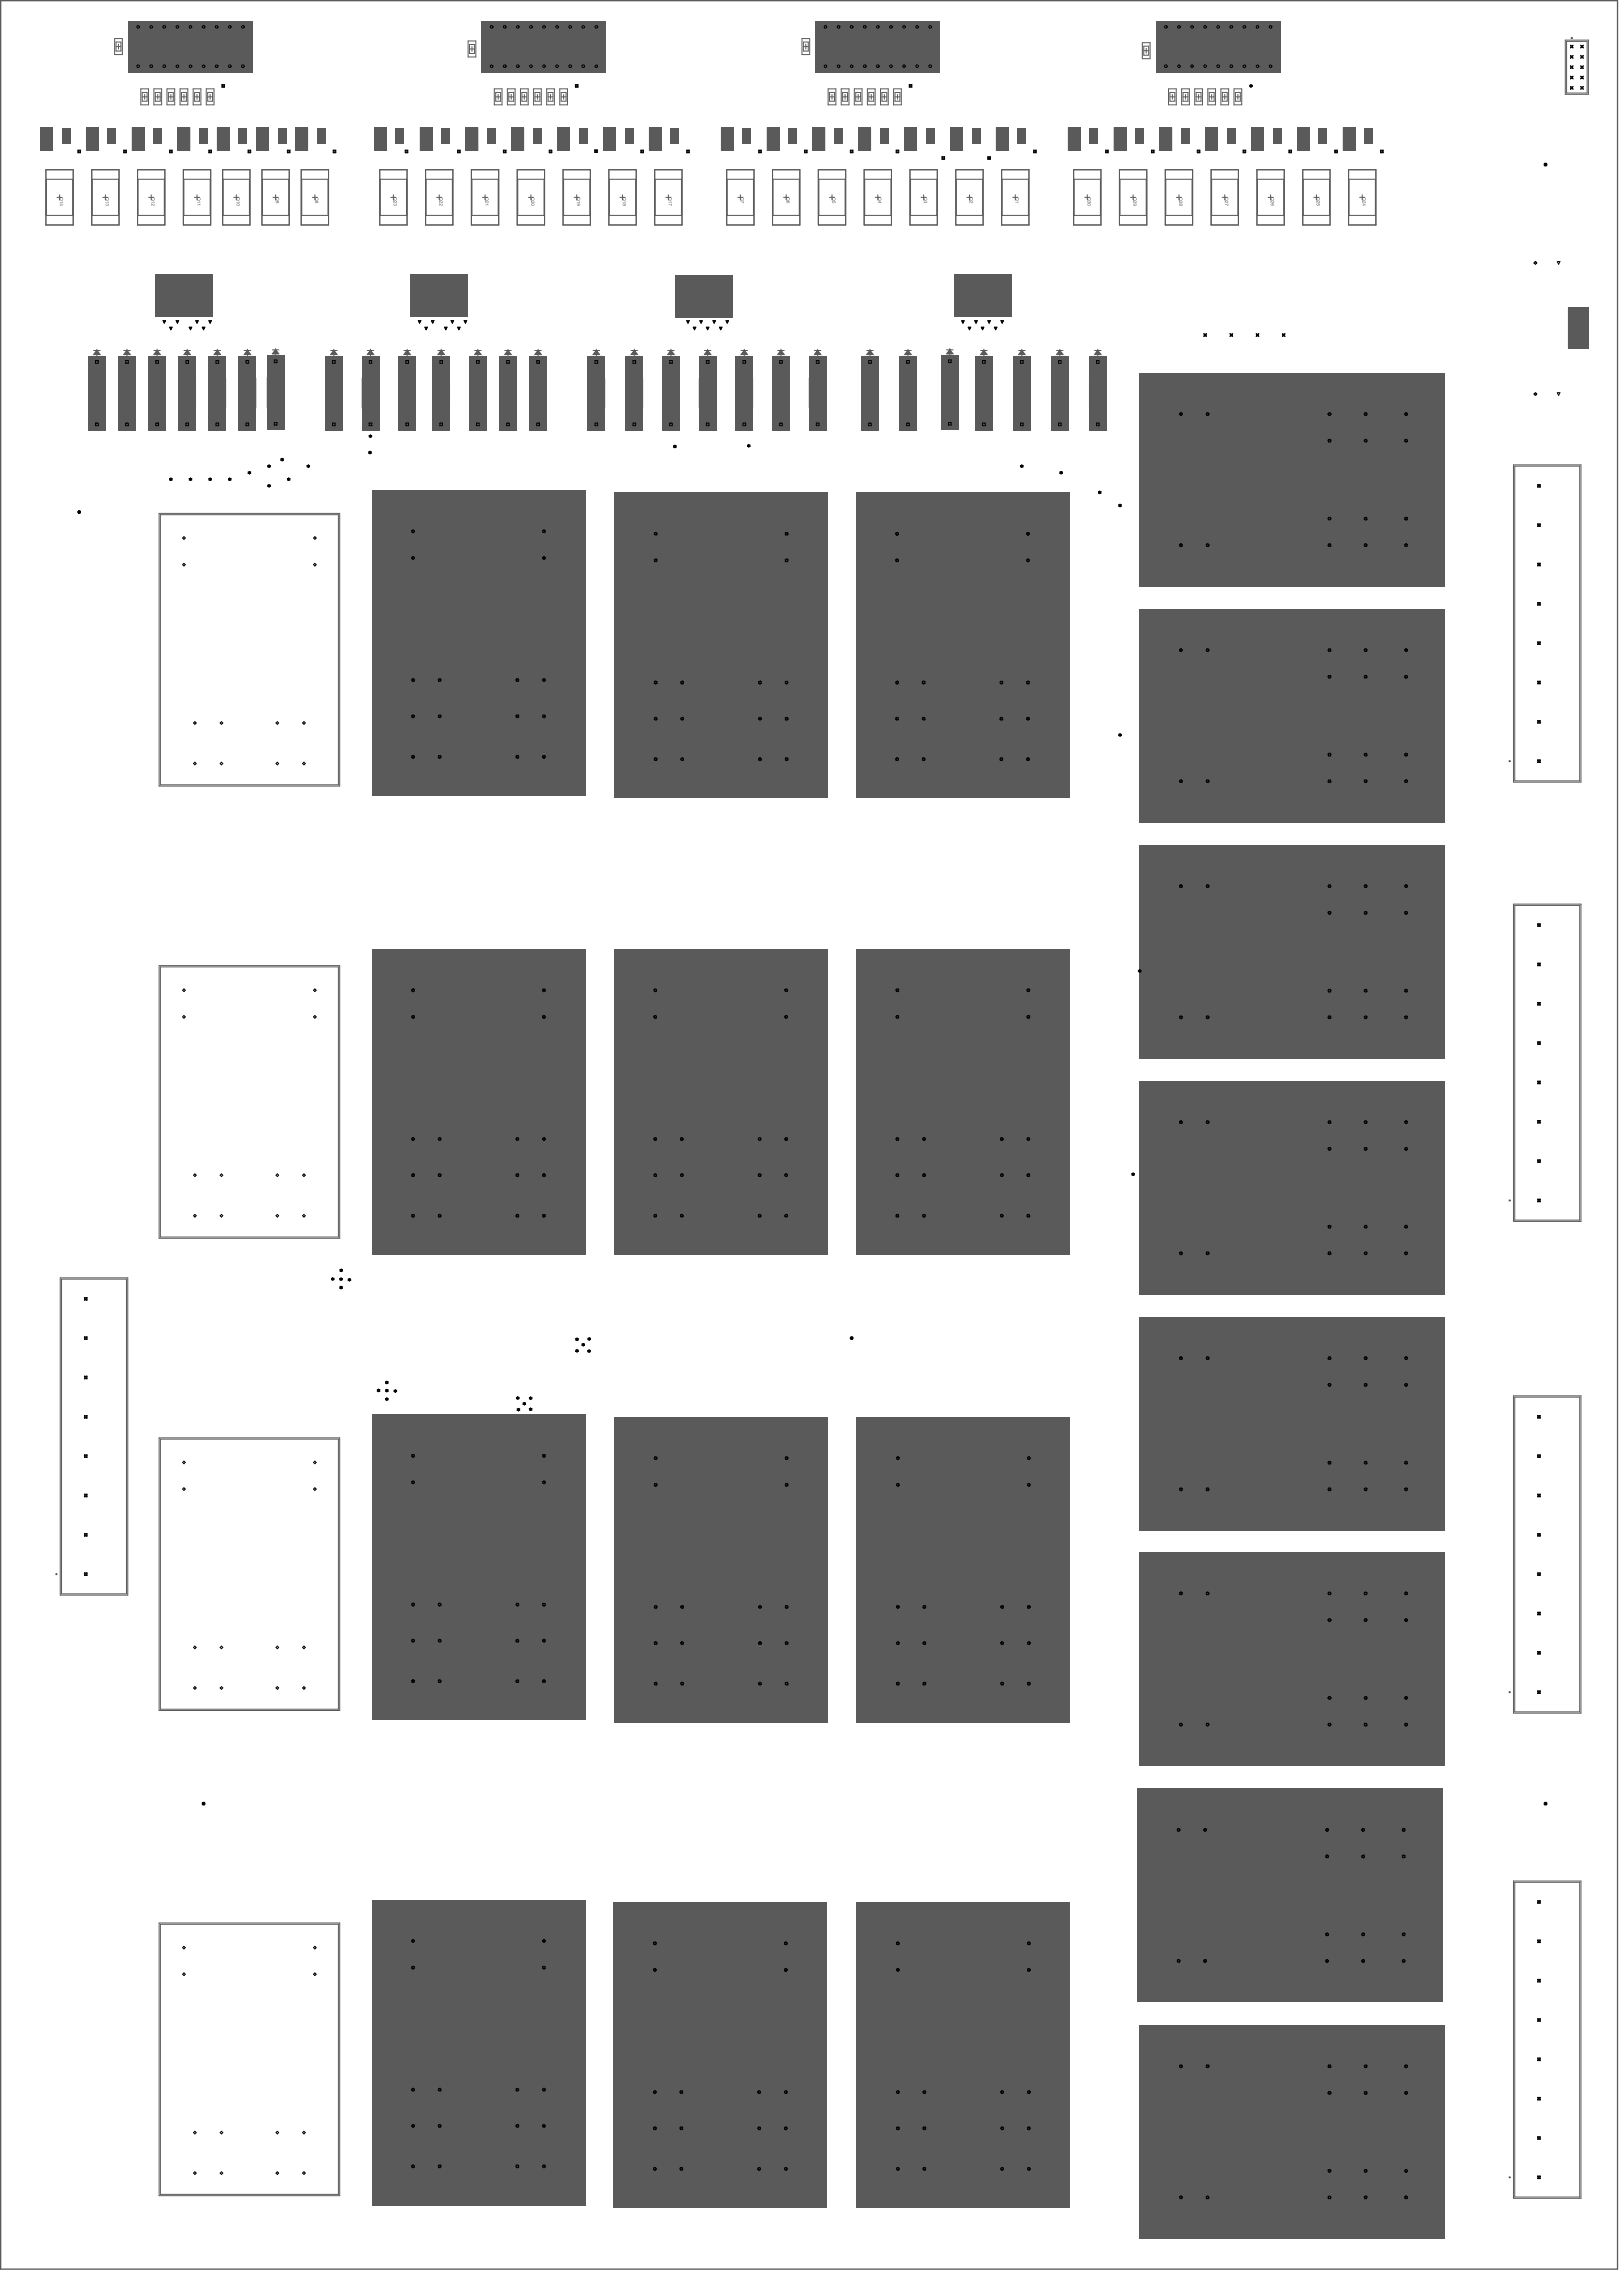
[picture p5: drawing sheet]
<svg xmlns="http://www.w3.org/2000/svg" width="1046mm" height="1466mm" viewBox="0 0 1046 1466" stroke-linecap="round" stroke-linejoin="round" font-family="sans-serif">
<g fill="none" stroke="#5a5a5a" stroke-width=".64">
<path d="M37 127h3M38 126v3M66 127h4M68 126v3M96 127h3M97 126v3M125 127h4M127 126v3M151 127h3M152 126v3M176 127h3M178 126v3"/>
<path d="M201 127h4M203 126v3M252 127h3M254 126v3M281 127h4M283 126v3M311 127h3M313 126v3M340 127h4M342 126v3M370 127h3M372 126v3"/>
<path d="M400 127h3M401 126v3M429 127h3M431 126v3M475 127h4M477 126v3M505 127h3M507 126v3M535 127h3M536 126v3M564 127h3M566 126v3"/>
<path d="M594 127h3M595 126v3M623 127h3M625 126v3M653 127h3M654 126v3M699 127h3M701 126v3M729 127h3M730 126v3M758 127h3M760 126v3"/>
<path d="M788 127h3M789 126v3M817 127h4M819 126v3M847 127h3M848 126v3M876 127h4M878 126v3"/>
</g>
<g fill="#5a5a5a">
<path d="M250 922h117v176h-117z"/>
<path d="M251 923h115v174h-115z"/>
<path d="M250 1235h117v176h-117z"/>
<path d="M251 1236h115v174h-115z"/>
<path d="M746 860h174v115h-174z"/>
<path d="M745 859h176v117h-176z"/>
<path d="M563 925h115v174h-115z"/>
<path d="M563 924h116v176h-116z"/>
<path d="M407 925h115v174h-115z"/>
<path d="M407 924h116v176h-116z"/>
<path d="M744 1164h174v115h-174z"/>
<path d="M744 1163h175v117h-175z"/>
<path d="M746 252h174v115h-174z"/>
<path d="M745 251h176v117h-176z"/>
<path d="M746 556h174v115h-174z"/>
<path d="M745 555h176v117h-176z"/>
<path d="M746 1317h174v115h-174z"/>
<path d="M745 1316h176v116h-176z"/>
<path d="M746 708h174v115h-174z"/>
<path d="M745 707h176v117h-176z"/>
<path d="M746 1012h174v115h-174z"/>
<path d="M745 1011h176v117h-176z"/>
<path d="M746 404h174v115h-174z"/>
<path d="M745 403h176v117h-176z"/>
<path d="M563 1238h115v174h-115z"/>
<path d="M563 1237h116v176h-116z"/>
<path d="M563 329h115v174h-115z"/>
<path d="M562 328h117v176h-117z"/>
<path d="M563 623h115v174h-115z"/>
<path d="M562 622h117v176h-117z"/>
<path d="M407 329h115v174h-115z"/>
<path d="M407 328h116v176h-116z"/>
<path d="M407 1238h115v174h-115z"/>
<path d="M406 1237h116v176h-116z"/>
<path d="M407 623h115v174h-115z"/>
<path d="M406 622h117v176h-117z"/>
<path d="M251 623h115v174h-115z"/>
<path d="M250 622h117v176h-117z"/>
<path d="M251 327h115v175h-115z"/>
<path d="M250 327h117v175h-117z"/>
<path d="M807 82h7v15h-7z"/>
<path d="M129 83h4v9h-4z"/>
<path d="M154 83h5v9h-5z"/>
<path d="M180 83h4v9h-4z"/>
<path d="M627 83h4v9h-4z"/>
<path d="M597 83h5v9h-5z"/>
<path d="M568 83h4v9h-4z"/>
<path d="M538 83h5v9h-5z"/>
<path d="M509 83h4v9h-4z"/>
<path d="M479 83h5v9h-5z"/>
<path d="M617 178h33v5h1v15h-1v5h-33v-5h-1v-15h1z"/>
<path d="M437 179h33v5h1v15h-1v5h-33v-5v-15z"/>
<path d="M267 178h33v5h1v15h-1v5h-33v-5h-1v-15h1z"/>
<path d="M102 178h33v5h1v15h-1v5h-33v-5h-1v-15h1z"/>
<path d="M609 229h7v15h2v19h-2v14h-7v-14h-2v-19h2z"/>
<path d="M679 230h8v14h1v19h-1v14h-8v-14h-1v-19h1z"/>
<path d="M704 230h7v14h2v19h-2v14h-7v-14h-2v-19h2z"/>
<path d="M582 230h7v14h2v19h-2v14h-7v-14h-2v-19h2z"/>
<path d="M655 230h7v14h2v19h-2v14h-7v-14h-2v-19h2z"/>
<path d="M557 230h7v14h2v19h-2v14h-7v-14h-2v-19h2z"/>
<path d="M631 230h7v14h1v19h-1v14h-7v-14h-2v-19h2z"/>
<path d="M174 229h7v15h2v19h-2v14h-7v-14h-2v-19h2z"/>
<path d="M156 230h7v14h2v19h-2v14h-7v-14h-2v-19h2z"/>
<path d="M137 230h7v14h1v19h-1v14h-7v-14h-2v-19h2z"/>
<path d="M117 230h7v14h2v19h-2v14h-7v-14h-2v-19h2z"/>
<path d="M433 83h4v9h-4z"/>
<path d="M205 83h4v9h-4z"/>
<path d="M419 82h7v15h-7z"/>
<path d="M191 82h7v15h-7z"/>
<path d="M212 230h7v14h2v19h-2v14h-7v-14h-2v-19h2z"/>
<path d="M235 230h7v14h2v19h-2v14h-7v-14h-2v-19h2z"/>
<path d="M259 230h7v14h2v19h-2v14h-7v-14h-2v-19h2z"/>
<path d="M281 230h7v14h2v19h-2v14h-7v-14h-2v-19h2z"/>
<path d="M304 230h8v14h1v19h-1v14h-8v-14h-1v-19h1z"/>
<path d="M324 230h7v14h2v19h-2v14h-7v-14h-2v-19h2z"/>
<path d="M343 230h7v14h2v19h-2v14h-7v-14h-2v-19h2z"/>
<path d="M59 230h7v14h2v19h-2v14h-7v-14h-2v-19h2z"/>
<path d="M78 230h7v14h2v19h-2v14h-7v-14h-2v-19h2z"/>
<path d="M98 230h7v14h2v19h-2v14h-7v-14h-2v-19h2z"/>
<path d="M403 83h5v9h-5z"/>
<path d="M389 82h8v15h-8z"/>
<path d="M165 82h8v15h-8z"/>
<path d="M374 83h4v9h-4z"/>
<path d="M359 82h8v15h-8z"/>
<path d="M140 82h8v15h-8z"/>
<path d="M344 83h5v9h-5z"/>
<path d="M330 82h7v15h-7z"/>
<path d="M115 82h7v15h-7z"/>
<path d="M315 83h4v9h-4z"/>
<path d="M99 83h5v9h-5z"/>
<path d="M300 82h8v15h-8z"/>
<path d="M85 82h8v15h-8z"/>
<path d="M285 83h4v9h-4z"/>
<path d="M70 83h4v9h-4z"/>
<path d="M271 82h7v15h-7z"/>
<path d="M56 82h7v15h-7z"/>
<path d="M256 83h4v9h-4z"/>
<path d="M40 83h5v9h-5z"/>
<path d="M241 82h8v15h-8z"/>
<path d="M26 82h8v15h-8z"/>
<path d="M880 83h4v9h-4z"/>
<path d="M656 83h5v9h-5z"/>
<path d="M866 82h7v15h-7z"/>
<path d="M642 82h8v15h-8z"/>
<path d="M381 230h7v14h2v19h-2v14h-7v-14h-2v-19h2z"/>
<path d="M405 230h7v14h2v19h-2v14h-7v-14h-2v-19h2z"/>
<path d="M429 230h7v14h2v19h-2v14h-7v-14h-2v-19h2z"/>
<path d="M453 230h7v14h1v19h-1v14h-7v-14h-2v-19h2z"/>
<path d="M476 230h7v14h2v19h-2v14h-7v-14h-2v-19h2z"/>
<path d="M500 230h7v14h2v19h-2v14h-7v-14h-2v-19h2z"/>
<path d="M523 230h7v14h2v19h-2v14h-7v-14h-1v-19h1z"/>
<path d="M850 83h5v9h-5z"/>
<path d="M836 82h8v15h-8z"/>
<path d="M613 82h7v15h-7z"/>
<path d="M821 83h4v9h-4z"/>
<path d="M583 82h8v15h-8z"/>
<path d="M791 83h5v9h-5z"/>
<path d="M777 82h8v15h-8z"/>
<path d="M554 82h7v15h-7z"/>
<path d="M762 83h4v9h-4z"/>
<path d="M748 82h7v15h-7z"/>
<path d="M524 82h8v15h-8z"/>
<path d="M732 83h5v9h-5z"/>
<path d="M718 82h8v15h-8z"/>
<path d="M494 82h8v15h-8z"/>
<path d="M703 83h4v9h-4z"/>
<path d="M689 82h7v15h-7z"/>
<path d="M465 82h7v15h-7z"/>
<path d="M86 14h74v3h2v26h-2v3h-74v-3h-3v-26h3z"/>
<path d="M1011 199h12v26h-12z"/>
<path d="M313 14h75v3h2v26h-2v3h-75v-3h-2v-26h2z"/>
<path d="M529 14h74v3h2v26h-2v3h-74v-3h-3v-26h3z"/>
<path d="M748 14h74v3h3v26h-3v3h-74v-3h-3v-26h3z"/>
</g>
<g fill="none" stroke="#5a5a5a" stroke-width=".64">
<path d="M84 18h78v24h-78zM86 14h74v3h2v26h-2v3h-74v-3h-3v-26h3zM87 18v-2h4v2M96 18v-2h3v2M104 18v-2h4v2M113 18v-2h3v2M121 18v-2h3v2M130 18v-2h3v2M138 18v-2h3v2M146 18v-2h4v2M155 18v-2h3v2M312 18h77v24h-77z"/>
<path d="M313 14h75v3h2v26h-2v3h-75v-3h-2v-26h2zM315 18v-2h3v2M324 18v-2h3v2M332 18v-2h3v2M340 18v-2h4v2M349 18v-2h3v2M357 18v-2h4v2M366 18v-2h3v2M374 18v-2h4v2M383 18v-2h3v2M527 18h78v24h-78zM529 14h74v3h2v26h-2v3h-74v-3h-3v-26h3z"/>
<path d="M530 18v-2h4v2M539 18v-2h3v2M547 18v-2h4v2M556 18v-2h3v2M564 18v-2h3v2M573 18v-2h3v2M581 18v-2h3v2M589 18v-2h4v2M598 18v-2h3v2M746 18h78v24h-78zM748 14h74v3h3v26h-3v3h-74v-3h-3v-26h3zM750 18v-2h3v2"/>
<path d="M758 18v-2h3v2M767 18v-2h3v2M775 18v-2h3v2M783 18v-2h4v2M792 18v-2h3v2M800 18v-2h4v2M809 18v-2h3v2M817 18v-2h4v2M74 25h5v10h-5zM75 30h3M75 27h3v6h-3zM76 28v4"/>
<path d="M84 29a1 1 0 0 1 1 1 1 1 0 0 1-1 1M88 39l2 3M89 39v3M90 39l-2 3M302 26h5v11h-5zM303 32h3M303 29h3v5h-3zM304 30v3M312 29a1 1 0 0 1 1 1 1 1 0 0 1-1 1M315 39l3 3M317 39v3M318 39l-3 3"/>
<path d="M517 25h5v10h-5zM518 30h3M518 27h3v6h-3zM519 28v4M527 29a1 1 0 0 1 1 1 1 1 0 0 1-1 1M531 39l2 3M532 39v3M533 39l-2 3M736 28h5v10h-5zM737 33h3M737 30h3v6h-3zM739 31v3"/>
<path d="M746 29a1 1 0 0 1 1 1 1 1 0 0 1-1 1M750 39l3 3M751 39v3M753 39l-3 3M1009 26h15v35h-15zM1010 27h13v33h-13zM87 42v2h4v-2M88 41h2M91 57h5v11h-5zM92 60h3v5h-3zM96 42v2h3v-2M99 57h5v11h-5z"/>
<path d="M100 60h3v5h-3zM104 42v2h4v-2M108 57h5v11h-5zM109 60h3v5h-3zM113 42v2h3v-2M116 57h5v11h-5zM117 60h3v5h-3zM121 42v2h3v-2M124 57h5v11h-5zM125 60h4v5h-4zM130 42v2h3v-2M133 57h5v11h-5z"/>
<path d="M134 60h3v5h-3zM138 42v2h3v-2M146 42v2h4v-2M155 42v2h3v-2M315 42v2h3v-2M315 41h3M319 57h5v11h-5zM319 60h4v5h-4zM324 42v2h3v-2M327 57h5v11h-5zM328 60h3v5h-3zM332 42v2h3v-2"/>
<path d="M335 57h5v11h-5zM336 60h4v5h-4zM340 42v2h4v-2M344 57h5v11h-5zM345 60h3v5h-3zM349 42v2h3v-2M352 57h5v11h-5zM353 60h3v5h-3zM357 42v2h4v-2M361 57h5v11h-5zM362 60h3v5h-3zM366 42v2h3v-2"/>
<path d="M374 42v2h4v-2M383 42v2h3v-2M530 42v2h4v-2M531 41h2M534 57h5v11h-5zM535 60h3v5h-3zM539 42v2h3v-2M542 57h5v11h-5zM543 60h3v5h-3zM547 42v2h4v-2M551 57h5v11h-5zM552 60h3v5h-3z"/>
<path d="M556 42v2h3v-2M559 57h5v11h-5zM560 60h3v5h-3zM564 42v2h3v-2M567 57h5v11h-5zM568 60h4v5h-4zM573 42v2h3v-2M576 57h5v11h-5zM577 60h3v5h-3zM581 42v2h3v-2M589 42v2h4v-2M598 42v2h3v-2"/>
<path d="M750 42v2h3v-2M750 41h3M753 57h5v11h-5zM754 60h3v5h-3zM758 42v2h3v-2M762 57h5v11h-5zM762 60h4v5h-4zM767 42v2h3v-2M770 57h5v11h-5zM771 60h3v5h-3zM775 42v2h3v-2M778 57h5v11h-5z"/>
<path d="M779 60h3v5h-3zM783 42v2h4v-2M787 57h5v11h-5zM788 60h3v5h-3zM792 42v2h3v-2M795 57h5v11h-5zM796 60h3v5h-3zM800 42v2h4v-2M809 42v2h3v-2M817 42v2h4v-2M92 62h3M93 61v3"/>
<path d="M100 62h3M102 61v3M109 62h3M110 61v3M117 62h3M119 61v3M125 62h4M127 61v3M134 62h3M135 61v3M319 62h4M321 61v3"/>
<path d="M328 62h3M329 61v3M336 62h4M338 61v3M345 62h3M346 61v3M353 62h3M355 61v3M362 62h3M363 61v3M535 62h3M536 61v3"/>
<path d="M543 62h3M545 61v3M552 62h3M553 61v3M560 62h3M562 61v3M568 62h4M570 61v3M577 62h3M578 61v3M754 62h3M756 61v3"/>
<path d="M762 62h4M764 61v3M771 62h3M772 61v3M779 62h3M781 61v3M788 62h3M789 61v3M796 62h3M798 61v3M26 82h8v15h-8zM27 87h6"/>
<path d="M27 84h6v11h-6zM27 93h6M40 83h5v9h-5zM41 85h3v5h-3zM41 89h3M41 86h3M56 82h7v15h-7zM57 87h5M57 84h5v11h-5zM57 93h5M70 83h4v9h-4zM71 85h2v5h-2z"/>
<path d="M71 89h2M71 86h2M85 82h8v15h-8zM86 87h6M86 84h6v11h-6zM86 93h6M99 83h5v9h-5zM100 85h3v5h-3zM100 89h3M100 86h3M115 82h7v15h-7zM116 87h5"/>
<path d="M116 84h5v11h-5zM116 93h5M129 83h4v9h-4zM130 85h3v5h-3zM130 89h3M130 86h3M140 82h8v15h-8zM141 87h6M141 84h6v11h-6zM141 93h6M154 83h5v9h-5zM155 85h3v5h-3z"/>
<path d="M155 89h3M155 86h3M165 82h8v15h-8zM166 87h6M166 84h6v11h-6zM166 93h6M180 83h4v9h-4zM181 85h2v5h-2zM181 89h2M181 86h2M191 82h7v15h-7zM192 87h5"/>
<path d="M192 84h5v11h-5zM192 93h5M205 83h4v9h-4zM206 85h2v5h-2zM206 89h2M206 86h2M241 82h8v15h-8zM242 87h6M242 84h6v11h-6zM242 93h6M256 83h4v9h-4zM256 85h3v5h-3z"/>
<path d="M256 89h3M256 86h3M271 82h7v15h-7zM272 87h6M272 84h6v11h-6zM272 93h6M285 83h4v9h-4zM286 85h3v5h-3zM286 89h3M286 86h3M300 82h8v15h-8zM301 87h6"/>
<path d="M301 84h6v11h-6zM301 93h6M315 83h4v9h-4zM316 85h2v5h-2zM316 89h2M316 86h2M330 82h7v15h-7zM331 87h6M331 84h6v11h-6zM331 93h6M344 83h5v9h-5zM345 85h3v5h-3z"/>
<path d="M345 89h3M345 86h3M359 82h8v15h-8zM360 87h6M360 84h6v11h-6zM360 93h6M374 83h4v9h-4zM375 85h2v5h-2zM375 89h2M375 86h2M389 82h8v15h-8zM390 87h6"/>
<path d="M390 84h6v11h-6zM390 93h6M403 83h5v9h-5zM404 85h3v5h-3zM404 89h3M404 86h3M419 82h7v15h-7zM419 87h6M419 84h6v11h-6zM419 93h6M433 83h4v9h-4zM434 85h2v5h-2z"/>
<path d="M434 89h2M434 86h2M465 82h7v15h-7zM466 87h6M466 84h6v11h-6zM466 93h6M479 83h5v9h-5zM480 85h3v5h-3zM480 89h3M480 86h3M494 82h8v15h-8zM495 87h6"/>
<path d="M495 84h6v11h-6zM495 93h6M509 83h4v9h-4zM510 85h2v5h-2zM510 89h2M510 86h2M524 82h8v15h-8zM525 87h6M525 84h6v11h-6zM525 93h6M538 83h5v9h-5zM539 85h3v5h-3z"/>
<path d="M539 89h3M539 86h3M554 82h7v15h-7zM554 87h6M554 84h6v11h-6zM554 93h6M568 83h4v9h-4zM569 85h2v5h-2zM569 89h2M569 86h2M583 82h8v15h-8zM584 87h6"/>
<path d="M584 84h6v11h-6zM584 93h6M597 83h5v9h-5zM598 85h3v5h-3zM598 89h3M598 86h3M613 82h7v15h-7zM613 87h6M613 84h6v11h-6zM613 93h6M627 83h4v9h-4zM628 85h2v5h-2z"/>
<path d="M628 89h2M628 86h2M642 82h8v15h-8zM643 87h6M643 84h6v11h-6zM643 93h6M656 83h5v9h-5zM657 85h3v5h-3zM657 89h3M657 86h3M689 82h7v15h-7zM689 87h6"/>
<path d="M689 84h6v11h-6zM689 93h6M703 83h4v9h-4zM704 85h2v5h-2zM704 89h2M704 86h2M718 82h8v15h-8zM719 87h6M719 84h6v11h-6zM719 93h6M732 83h5v9h-5zM733 85h3v5h-3z"/>
<path d="M733 89h3M733 86h3M748 82h7v15h-7zM748 87h6M748 84h6v11h-6zM748 93h6M762 83h4v9h-4zM763 85h2v5h-2zM763 89h2M763 86h2M777 82h8v15h-8zM778 87h6"/>
<path d="M778 84h6v11h-6zM778 93h6M791 83h5v9h-5zM792 85h3v5h-3zM792 89h3M792 86h3M807 82h7v15h-7zM808 87h5M808 84h5v11h-5zM808 93h5M821 83h4v9h-4zM822 85h2v5h-2z"/>
<path d="M822 89h2M822 86h2M836 82h8v15h-8zM837 87h6M837 84h6v11h-6zM837 93h6M850 83h5v9h-5zM851 85h3v5h-3zM851 89h3M851 86h3M866 82h7v15h-7zM867 87h5"/>
<path d="M867 84h5v11h-5zM867 93h5M880 83h4v9h-4zM881 85h2v5h-2zM881 89h2M881 86h2M102 178h33v5h1v15h-1v5h-33v-5h-1v-15h1zM267 178h33v5h1v15h-1v5h-33v-5h-1v-15h1zM437 179h33v5h1v15h-1v5h-33v-5v-15zM617 178h33v5h1v15h-1v5h-33v-5h-1v-15h1zM102 184h33v13h-33zM103 197v4h2v-4"/>
<path d="M103 184v-4h2v4M107 197v4h2v-4M107 184v-4h2v4M111 197v4h2v-4M111 184v-4h2v4M116 184v-4h1v4M116 197v4h1v-4M120 197v4h1v-4M120 184v-4h1v4M124 197v4h2v-4M124 184v-4h2v4M128 184v-4h2v4"/>
<path d="M128 197v4h2v-4M131 186h3M131 184l3 3M133 184v-4h1v4M133 197v4h1v-4M133 184v3M134 184l-3 3M135 190a1 1 0 0 0-1 1 1 1 0 0 0 1 1M267 184h33v13h-33zM268 197v4h1v-4M268 184v-4h1v4M272 197v4h1v-4"/>
<path d="M272 184v-4h1v4M276 197v4h2v-4M276 184v-4h2v4M280 197v4h2v-4M280 184v-4h2v4M284 197v4h2v-4M284 184v-4h2v4M289 197v4h1v-4M289 184v-4h1v4M293 197v4h1v-4M293 184v-4h1v4M296 186h3"/>
<path d="M296 184l3 3M297 197v4h2v-4M297 184v-4h2v4M297 184v3M299 184l-3 3M300 190a1 1 0 0 0-1 1 1 1 0 0 0 1 1M437 185h34v13h-34zM438 185v-4h2v4M438 198v4h2v-4M443 185v-4h1v4M443 198v4h1v-4M447 185v-4h1v4"/>
<path d="M447 198v4h1v-4M451 185v-4h2v4M451 198v4h2v-4M455 185v-4h2v4M455 198v4h2v-4M459 185v-4h2v4M459 198v4h2v-4M464 185v-4h1v4M464 198v4h1v-4M467 185l3 3M467 186h3M468 185v-4h2v4"/>
<path d="M468 198v4h2v-4M468 185v3M470 185l-3 3M471 190a1 1 0 0 0-1 1 1 1 0 0 0 1 1M617 184h33v13h-33zM618 184v-4h1v4M618 197v4h1v-4M622 197v4h1v-4M622 184v-4h1v4M626 197v4h2v-4M626 184v-4h2v4M630 184v-4h2v4"/>
<path d="M630 197v4h2v-4M635 197v4h1v-4M635 184v-4h1v4M639 197v4h1v-4M639 184v-4h1v4M643 197v4h2v-4M643 184v-4h2v4M646 184l3 3M646 186h3M647 184v-4h2v4M647 197v4h2v-4M647 184v3"/>
<path d="M649 184l-3 3M650 190a1 1 0 0 0-1 1 1 1 0 0 0 1 1M1011 199h12v26h-12zM1012 201h11v22h-11zM1012 204h11M1012 220h11M59 230h7v14h2v19h-2v14h-7v-14h-2v-19h2zM60 226h5M62 226l3 2h-5zM62 225v4M62 233v12M62 226l2 2"/>
<path d="M62 226l1 2M62 226l-1 2M62 226v2M78 230h7v14h2v19h-2v14h-7v-14h-2v-19h2zM80 226h4M82 226l2 2h-4zM82 225v4M82 233v12M82 226l2 2M82 226l1 2M82 226v2M82 226l-2 2"/>
<path d="M82 226l-1 2M98 230h7v14h2v19h-2v14h-7v-14h-2v-19h2zM99 226h4M101 225v4M101 233v12M101 226l2 2h-4zM101 226l2 2M101 226l1 2M101 226l-1 2M101 226v2M117 230h7v14h2v19h-2v14h-7v-14h-2v-19h2zM119 226h4"/>
<path d="M121 226l2 2h-4zM121 225v4M121 233v12M121 226l-1 2M121 226l-2 2M121 226v2M121 226l1 2M137 230h7v14h1v19h-1v14h-7v-14h-2v-19h2zM138 226h4M140 226l2 2h-4zM140 225v4M140 233v12"/>
<path d="M140 226v2M140 226l-1 2M140 226l-2 2M140 226l1 2M140 226l2 2M156 230h7v14h2v19h-2v14h-7v-14h-2v-19h2zM157 226h5M159 226l3 2h-5zM159 225v4M159 233v12M159 226v2M159 226l-1 2"/>
<path d="M159 226l1 2M159 226l2 2M174 229h7v15h2v19h-2v14h-7v-14h-2v-19h2zM176 226h4M178 226l2 2h-4zM178 225v4M178 233v11M178 226l-1 2M178 226l-2 2M178 226v2M178 226l1 2M212 230h7v14h2v19h-2v14h-7v-14h-2v-19h2z"/>
<path d="M213 226h4M215 226l2 2h-4zM215 225v4M215 233v12M215 226l2 2M215 226l1 2M215 226l-2 2M215 226l-1 2M215 226v2M235 230h7v14h2v19h-2v14h-7v-14h-2v-19h2zM237 226h4M239 226l2 2h-4z"/>
<path d="M239 225v4M239 233v12M239 226l1 2M239 226v2M239 226l-2 2M239 226l-1 2M259 230h7v14h2v19h-2v14h-7v-14h-2v-19h2zM260 226h5M262 226l3 2h-5zM262 225v4M262 233v12M262 226l2 2"/>
<path d="M262 226l1 2M262 226l-1 2M262 226v2M281 230h7v14h2v19h-2v14h-7v-14h-2v-19h2zM282 226h4M284 225v4M284 233v12M284 226l2 2h-4zM284 226l2 2M284 226l1 2M284 226l-1 2M284 226v2"/>
<path d="M304 230h8v14h1v19h-1v14h-8v-14h-1v-19h1zM306 226h4M308 225v4M308 233v12M308 226l2 2h-4zM308 226l2 2M308 226l1 2M308 226v2M308 226l-2 2M308 226l-1 2M324 230h7v14h2v19h-2v14h-7v-14h-2v-19h2zM325 226h4"/>
<path d="M327 226l2 2h-4zM327 225v4M327 233v12M327 226l2 2M327 226l1 2M327 226l-1 2M327 226v2M343 230h7v14h2v19h-2v14h-7v-14h-2v-19h2zM345 226h4M347 226l2 2h-4zM347 225v4M347 233v12"/>
<path d="M347 226l1 2M347 226v2M347 226l-2 2M347 226l-1 2M381 230h7v14h2v19h-2v14h-7v-14h-2v-19h2zM382 226h4M384 226l2 2h-4zM384 225v4M384 233v12M384 226l2 2M384 226l1 2M384 226l-1 2"/>
<path d="M384 226v2M405 230h7v14h2v19h-2v14h-7v-14h-2v-19h2zM407 226h4M409 226l2 2h-4zM409 225v4M409 233v12M409 226l1 2M409 226v2M409 226l-2 2M409 226l-1 2M429 230h7v14h2v19h-2v14h-7v-14h-2v-19h2zM430 226h5"/>
<path d="M432 226l3 2h-5zM432 225v4M432 233v12M432 226l2 2M432 226l1 2M432 226l-1 2M432 226v2M453 230h7v14h1v19h-1v14h-7v-14h-2v-19h2zM454 226h4M456 226l2 2h-4zM456 225v4M456 233v12"/>
<path d="M456 226l2 2M456 226l1 2M456 226v2M456 226l-2 2M456 226l-1 2M476 230h7v14h2v19h-2v14h-7v-14h-2v-19h2zM478 226h4M480 226l2 2h-4zM480 225v4M480 233v12M480 226l1 2M480 226v2"/>
<path d="M480 226l-2 2M480 226l-1 2M500 230h7v14h2v19h-2v14h-7v-14h-2v-19h2zM501 226h4M503 226l2 2h-4zM503 225v4M503 233v12M503 226l2 2M503 226l1 2M503 226l-1 2M503 226v2M523 230h7v14h2v19h-2v14h-7v-14h-1v-19h1z"/>
<path d="M525 226h4M527 226l2 2h-4zM527 225v4M527 233v12M527 226l2 2M527 226l1 2M527 226v2M527 226l-2 2M527 226l-1 2M557 230h7v14h2v19h-2v14h-7v-14h-2v-19h2zM559 226h4M561 226l2 2h-4z"/>
<path d="M561 225v4M561 233v12M561 226l-1 2M561 226l-2 2M561 226v2M561 226l1 2M582 230h7v14h2v19h-2v14h-7v-14h-2v-19h2zM583 226h4M585 226l2 2h-4zM585 225v4M585 233v12M585 226v2"/>
<path d="M585 226l-1 2M585 226l-2 2M585 226l1 2M585 226l2 2M609 229h7v15h2v19h-2v14h-7v-14h-2v-19h2zM610 226h4M612 225v4M612 233v11M612 226l2 2h-4zM612 226v2M612 226l-1 2M612 226l-2 2"/>
<path d="M612 226l1 2M612 226l2 2M631 230h7v14h1v19h-1v14h-7v-14h-2v-19h2zM632 226h4M634 226l2 2h-4zM634 225v4M634 233v12M634 226v2M634 226l-1 2M634 226l-2 2M634 226l1 2M634 226l2 2"/>
<path d="M655 230h7v14h2v19h-2v14h-7v-14h-2v-19h2zM656 226h5M659 226l2 2h-5zM659 225v4M659 233v12M659 226l-1 2M659 226l-2 2M659 226v2M659 226l1 2M679 230h8v14h1v19h-1v14h-8v-14h-1v-19h1zM681 226h4M683 225v4"/>
<path d="M683 233v12M683 226l2 2h-4zM683 226v2M683 226l-1 2M683 226l-2 2M683 226l1 2M683 226l2 2M704 230h7v14h2v19h-2v14h-7v-14h-2v-19h2zM705 226h5M707 226l3 2h-5zM707 225v4M707 233v12"/>
<path d="M707 226v2M707 226l-1 2M707 226l1 2M707 226l2 2M58 245h9v17h-9zM77 245h9v17h-9zM97 245h9v17h-9zM116 245h9v17h-9zM136 245h9v17h-9zM155 245h9v17h-9zM173 244h9v18h-9zM211 245h9v17h-9z"/>
<path d="M234 245h9v17h-9zM258 245h9v17h-9zM280 245h9v17h-9zM303 245h9v17h-9zM323 245h9v17h-9zM342 245h9v17h-9zM380 245h9v17h-9zM404 245h9v17h-9zM428 245h9v17h-9zM452 245h9v17h-9zM475 245h9v17h-9zM499 245h9v17h-9z"/>
<path d="M522 245h9v17h-9zM556 245h9v17h-9zM581 245h9v17h-9zM608 244h9v18h-9zM630 245h9v17h-9zM654 245h9v17h-9zM679 245h9v17h-9zM703 245h9v17h-9zM745 251h176v117h-176zM746 252h174v115h-174zM62 262v12M82 262v12"/>
<path d="M101 262v12M121 262v12M140 262v12M159 262v12M178 262v11M215 262v12M239 262v12M262 262v12M284 262v12M308 262v12M327 262v12M347 262v12"/>
<path d="M384 262v12M409 262v12M432 262v12M456 262v12M480 262v12M503 262v12M527 262v12M561 262v12M585 262v12M612 262v11M634 262v12M659 262v12"/>
<path d="M683 262v12M707 262v12M975 300h44v204h-44zM746 308a1 1 0 0 1 1 1 1 1 0 0 1-1 1M976 300h42v203h-42zM103 331h116v176h-116zM103 332h115v174h-115zM250 327h117v175h-117zM251 327h115v175h-115zM307 327a1 1 0 0 0 1 1 1 1 0 0 0 1-1M407 328h116v176h-116zM407 329h115v174h-115z"/>
<path d="M464 329a1 1 0 0 0 1 1 1 1 0 0 0 1-1M562 328h117v176h-117zM563 329h115v174h-115zM619 329a1 1 0 0 0 1 1 1 1 0 0 0 1-1M265 343l3 3M265 345h3M267 343v3M268 343l-3 3M421 346h3M421 345l3 3M423 345v3M424 345l-3 3"/>
<path d="M577 345l3 3M577 346h3M578 345v3M580 345l-3 3M762 350l3 3M762 351h3M763 350v3M765 350l-3 3M745 403h176v117h-176zM746 404h174v115h-174zM746 460a1 1 0 0 1 1 1 1 1 0 0 1-1 1M762 502l3 3"/>
<path d="M762 503h3M763 502v3M765 502l-3 3M745 555h176v117h-176zM746 556h174v115h-174zM975 583h44v204h-44zM976 584h42v202h-42zM746 612a1 1 0 0 1 1 1 1 1 0 0 1-1 1M103 622h116v176h-116zM103 623h115v174h-115zM250 622h117v176h-117zM251 623h115v174h-115z"/>
<path d="M265 639l3 3M267 639v3M268 639l-3 3M307 623a1 1 0 0 0 1 1 1 1 0 0 0 1-1M406 622h117v176h-117zM407 623h115v174h-115zM421 639l3 3M423 639v3M424 639l-3 3M463 623a1 1 0 0 0 1 1 1.1 1.1 0 0 0 2-1M562 622h117v176h-117zM563 623h115v174h-115z"/>
<path d="M577 639l3 3M579 639v3M580 639l-3 3M620 623a1 1 0 0 0 1 1 1 1 0 0 0 1-1M265 640h3M421 640h3M577 640h3M762 654l3 3M762 655h3M763 654v3M765 654l-3 3M745 707h176v117h-176z"/>
<path d="M746 708h174v115h-174zM746 765a1 1 0 0 1 1 1 1 1 0 0 1-1 1M762 806l3 3M762 808h3M763 806v3M765 806l-3 3M39 824h43v204h-43zM40 825h42v202h-42zM745 859h176v117h-176zM746 860h174v115h-174zM975 900h44v204h-44zM746 917a1 1 0 0 1 1 1 1 1 0 0 1-1 1"/>
<path d="M976 901h42v202h-42zM103 927h116v176h-116zM103 928h115v174h-115zM250 922h117v176h-117zM251 923h115v174h-115zM265 939l3 3M267 939v3M268 939l-3 3M307 923a1 1 0 0 0 1 1 1 1 0 0 0 1-1M407 924h116v176h-116zM407 925h115v174h-115zM464 925a1 1 0 0 0 1 1 1 1 0 0 0 1-1"/>
<path d="M563 924h116v176h-116zM563 925h115v174h-115zM620 925a1 1 0 0 0 1 1 1 1 0 0 0 1-1M265 940h3M421 942h3M421 941l3 2M423 941v2M424 941l-3 2M578 941l2 2M578 942h2M579 941v2M580 941l-2 2"/>
<path d="M762 958l3 3M762 960h3M763 958v3M765 958l-3 3M745 1011h176v117h-176zM746 1012h174v115h-174zM746 1068a1 1 0 0 1 1 1 1 1 0 0 1-1 1M762 1110l3 3M762 1111h3M763 1110v3M765 1110l-3 3M744 1163h175v117h-175z"/>
<path d="M744 1164h174v115h-174zM975 1212h44v205h-44zM976 1213h42v203h-42zM103 1240h116v175h-116zM250 1235h117v176h-117zM251 1236h115v174h-115zM307 1236a1 1 0 0 0 1 1 1 1 0 0 0 1-1M406 1237h116v176h-116zM407 1238h115v174h-115zM463 1238a1 1 0 0 0 1 1 1 1 0 0 0 1-1M563 1237h116v176h-116zM563 1238h115v174h-115z"/>
<path d="M620 1238a1 1 0 0 0 1 1 1 1 0 0 0 1-1M744 1221a1.1 1.1 0 0 1 2 1 1.1 1.1 0 0 1-2 1M103 1240h115v174h-115zM265 1252l3 3M265 1253h3M267 1252v3M268 1252l-3 3M421 1255h3M421 1253l3 3M422 1253v3M424 1253l-3 3M578 1253l2 3"/>
<path d="M578 1255h2M579 1253v3M580 1253l-2 3M760 1262l3 3M760 1264h3M762 1262v3M763 1262l-3 3M745 1316h176v116h-176zM746 1317h174v115h-174zM746 1373a1 1 0 0 1 1 1 1 1 0 0 1-1 1M762 1415l3 2M762 1416h3"/>
<path d="M763 1415v2M765 1415l-3 2"/>
</g>
<g fill="none" stroke="#5a5a5a" stroke-width=".66">
<circle cx="1013" cy="25" r=".3"/>
<circle cx="973" cy="491" r=".3"/>
<circle cx="973" cy="774" r=".3"/>
<circle cx="36" cy="1015" r=".3"/>
<circle cx="973" cy="1091" r=".3"/>
<circle cx="973" cy="1403" r=".3"/>
</g>
<g fill="#5a5a5a">
<path d="M240 912h137v197h-137z"/>
<path d="M240 1225h137v197h-137z"/>
<path d="M735 849h196v138h-196z"/>
<path d="M552 913h138v197h-138z"/>
<path d="M396 913h138v197h-138z"/>
<path d="M733 1153h197v138h-197z"/>
<path d="M735 240h196v138h-196z"/>
<path d="M735 545h196v137h-196z"/>
<path d="M735 1305h196v138h-196z"/>
<path d="M735 697h196v137h-196z"/>
<path d="M735 1000h196v138h-196z"/>
<path d="M735 392h196v138h-196z"/>
<path d="M552 1226h138v197h-138z"/>
<path d="M552 318h137v196h-137z"/>
<path d="M552 612h137v197h-137z"/>
<path d="M396 318h138v196h-138z"/>
<path d="M395 1226h138v197h-138z"/>
<path d="M396 612h137v197h-137z"/>
<path d="M240 612h137v197h-137z"/>
<path d="M240 316h137v197h-137z"/>
<path d="M806 82h9v15h-9z"/>
<path d="M129 83h5v10h-5z"/>
<path d="M154 83h5v10h-5z"/>
<path d="M179 83h5v10h-5z"/>
<path d="M626 83h6v10h-6z"/>
<path d="M597 83h5v10h-5z"/>
<path d="M567 83h6v10h-6z"/>
<path d="M538 83h5v10h-5z"/>
<path d="M508 83h5v10h-5z"/>
<path d="M479 83h5v10h-5z"/>
<path d="M615 177h37v27h-37z"/>
<path d="M435 178h38v27h-38z"/>
<path d="M264 177h38v27h-38z"/>
<path d="M100 177h37v27h-37z"/>
<path d="M606 229h12v48h-12z"/>
<path d="M677 229h12v49h-12z"/>
<path d="M702 229h11v49h-11z"/>
<path d="M579 229h12v49h-12z"/>
<path d="M653 229h11v49h-11z"/>
<path d="M555 229h11v49h-11z"/>
<path d="M628 229h12v49h-12z"/>
<path d="M172 229h11v48h-11z"/>
<path d="M154 229h11v49h-11z"/>
<path d="M134 229h12v49h-12z"/>
<path d="M115 229h11v49h-11z"/>
<path d="M432 83h6v10h-6z"/>
<path d="M205 83h5v10h-5z"/>
<path d="M418 82h8v15h-8z"/>
<path d="M190 82h9v15h-9z"/>
<path d="M209 229h12v49h-12z"/>
<path d="M233 229h12v49h-12z"/>
<path d="M257 229h11v49h-11z"/>
<path d="M279 229h11v49h-11z"/>
<path d="M302 229h12v49h-12z"/>
<path d="M322 229h11v49h-11z"/>
<path d="M341 229h12v49h-12z"/>
<path d="M57 229h11v49h-11z"/>
<path d="M76 229h12v49h-12z"/>
<path d="M95 229h12v49h-12z"/>
<path d="M403 83h5v10h-5z"/>
<path d="M389 82h8v15h-8z"/>
<path d="M165 82h8v15h-8z"/>
<path d="M373 83h5v10h-5z"/>
<path d="M359 82h8v15h-8z"/>
<path d="M140 82h8v15h-8z"/>
<path d="M344 83h5v10h-5z"/>
<path d="M330 82h8v15h-8z"/>
<path d="M114 82h9v15h-9z"/>
<path d="M314 83h5v10h-5z"/>
<path d="M99 83h5v10h-5z"/>
<path d="M300 82h8v15h-8z"/>
<path d="M85 82h8v15h-8z"/>
<path d="M285 83h5v10h-5z"/>
<path d="M70 83h5v10h-5z"/>
<path d="M270 82h9v15h-9z"/>
<path d="M55 82h9v15h-9z"/>
<path d="M255 83h5v10h-5z"/>
<path d="M40 83h5v10h-5z"/>
<path d="M241 82h8v15h-8z"/>
<path d="M26 82h8v15h-8z"/>
<path d="M880 83h5v10h-5z"/>
<path d="M656 83h5v10h-5z"/>
<path d="M865 82h9v15h-9z"/>
<path d="M642 82h8v15h-8z"/>
<path d="M379 229h11v49h-11z"/>
<path d="M403 229h12v49h-12z"/>
<path d="M427 229h11v49h-11z"/>
<path d="M450 229h12v49h-12z"/>
<path d="M474 229h11v49h-11z"/>
<path d="M498 229h11v49h-11z"/>
<path d="M521 229h12v49h-12z"/>
<path d="M850 83h5v10h-5z"/>
<path d="M836 82h8v15h-8z"/>
<path d="M612 82h9v15h-9z"/>
<path d="M820 83h6v10h-6z"/>
<path d="M583 82h8v15h-8z"/>
<path d="M791 83h5v10h-5z"/>
<path d="M777 82h8v15h-8z"/>
<path d="M553 82h8v15h-8z"/>
<path d="M761 83h6v10h-6z"/>
<path d="M747 82h9v15h-9z"/>
<path d="M524 82h8v15h-8z"/>
<path d="M732 83h5v10h-5z"/>
<path d="M718 82h8v15h-8z"/>
<path d="M494 82h8v15h-8z"/>
<path d="M702 83h6v10h-6z"/>
<path d="M688 82h8v15h-8z"/>
<path d="M465 82h8v15h-8z"/>
<path d="M83 14h80v32h-80z"/>
<path d="M1010 198h14v27h-14z"/>
<path d="M311 14h80v32h-80z"/>
<path d="M526 14h80v32h-80z"/>
<path d="M745 14h80v32h-80z"/>
</g>
<g fill="none" stroke="#5a5a5a" stroke-width=".66">
<path d="M30 109h17v36h-17zM59 109h18v36h-18zM89 109h17v36h-17zM118 109h18v36h-18zM143 109h18v36h-18zM169 109h17v36h-17zM194 109h18v36h-18zM245 109h17v36h-17zM274 109h18v36h-18zM304 109h17v36h-17zM333 109h18v36h-18zM363 109h17v36h-17z"/>
<path d="M392 109h18v36h-18zM422 109h18v36h-18zM468 109h18v36h-18zM498 109h17v36h-17zM527 109h18v36h-18zM557 109h18v36h-18zM586 109h18v36h-18zM616 109h18v36h-18zM646 109h17v36h-17zM692 109h18v36h-18zM721 109h18v36h-18zM751 109h18v36h-18z"/>
<path d="M781 109h17v36h-17zM810 109h18v36h-18zM840 109h17v36h-17zM869 109h18v36h-18z"/>
</g>
<g fill="#5a5a5a">
<path d="M38 130h2l1 1z"/>
<path d="M68 130h2v1z"/>
<path d="M68 131l1 1h1v-1v1l-1 1-1-1z"/>
<path d="M98 130h1l1 1z"/>
<path d="M98 131l1 1v-1l1 1-1 1-1-1v1z"/>
<path d="M127 130h2v1z"/>
<path d="M127 132h2v-1v1z"/>
<path d="M152 130h2l1 1z"/>
<path d="M254 129l1 2h1l-1-1h1v1h-1l-1-1v1z"/>
<path d="M254 131v1h1h1l-1-1 1 1-2 1v-1z"/>
<path d="M283 129l2 2v-1v1l-2-1v1z"/>
<path d="M283 131l2 1v-1v1l-1 1-1-1v1z"/>
<path d="M313 129l1 2h1l-1-1h1v1h-1l-1-1v1z"/>
<path d="M313 132h1v-1l1 1z"/>
<path d="M342 129l2 2v-1v1l-2-1v1z"/>
<path d="M372 130h1l1 1z"/>
<path d="M401 130h2v1z"/>
<path d="M401 131h2v1l-1 1z"/>
<path d="M431 130h2v1z"/>
<path d="M431 132h2v-1v2z"/>
<path d="M477 130l2 1v-1v1z"/>
<path d="M537 130v1v-1h1v1v-1v1h-1z"/>
<path d="M596 130v1v-1l1 1v-1h1l-2 1z"/>
<path d="M625 129l1 2h1l-1-1h1v1h-1l-1-1v1z"/>
<path d="M654 130h2l1 1z"/>
<path d="M701 130v1l1-1 1 1-1-1h1l-2 1z"/>
<path d="M730 129l2 2v-1v1l-1-1-1 1z"/>
<path d="M760 129l1 2h1l-1-1h1v1h-1l-1-1v1z"/>
<path d="M789 129l2 2v-1l1 1h-1l-1-1-1 1z"/>
<path d="M789 132h2l1-1v2z"/>
<path d="M819 129l1 2h1l-1-1h1v1h-1l-1-1v1z"/>
<path d="M848 129l2 2v-1l1 1h-1l-1-1-1 1z"/>
<path d="M849 131v1h1l-1-1h2v2l-1-1-1 1z"/>
<path d="M878 129l2 2v-1v1h-1l-1-1v1z"/>
<path d="M39 128a.8 .8 0 0 0 1 0 .8 .8 0 0 0-1 0zM39 127l2 1-1 1h-2z"/>
<path d="M39 131v1h1zM39 131l2 1h-3h1z"/>
<path d="M68 128a1 1 0 0 0 2 0 1 1 0 0 0-2 0zM68 127l2 1v1h-2z"/>
<path d="M98 128a.8 .8 0 0 0 1 0 .8 .8 0 0 0-1 0zM98 127l2 1-1 1h-2z"/>
<path d="M127 128a1 1 0 0 0 2 0 1 1 0 0 0-2 0zM127 127l2 1v1h-2z"/>
<path d="M178 128a1 1 0 0 0 2 0 1 1 0 0 0-2 0zM178 127l2 1-1 1h-1z"/>
<path d="M179 130a.5 .5 0 0 0 1 0 .5 .5 0 0 0-1 0zM178 130v1l1-1h1l-2 1z"/>
<path d="M203 128a1 1 0 0 0 2 0 1 1 0 0 0-2 0zM203 127l2 1v1h-2z"/>
<path d="M204 130a.5 .5 0 0 0 1 0 .5 .5 0 0 0-1 0zM203 130a.5 .5 0 0 0 1 0 .5 .5 0 0 0-1 0zM203 130h2v1h-2z"/>
<path d="M153 128a.8 .8 0 0 0 1 0 .8 .8 0 0 0-1 0zM153 127l1 1v1h-2z"/>
<path d="M153 132a.7 .7 0 0 0 1 0 .7 .7 0 0 0-1 0zM153 131h1v1h-1z"/>
<path d="M254 128a1 1 0 0 0 2 0 1 1 0 0 0-2 0zM254 127l2 1-1 1h-1z"/>
<path d="M283 128a1 1 0 0 0 2 0 1 1 0 0 0-2 0zM284 127l1 1v1h-2z"/>
<path d="M313 128a1 1 0 0 0 2 0 1 1 0 0 0-2 0zM313 127l2 1-1 1h-1z"/>
<path d="M343 128a.8 .8 0 0 0 1 0 .8 .8 0 0 0-1 0zM343 127l1 1v1h-2z"/>
<path d="M343 132a.7 .7 0 0 0 1 0 .7 .7 0 0 0-1 0zM342 131h2v1h-2z"/>
<path d="M372 128a1 1 0 0 0 2 0 1 1 0 0 0-2 0zM372 127l2 1v1h-2z"/>
<path d="M373 132a.5 .5 0 0 0 1 0 .5 .5 0 0 0-1 0zM372 131v1h1v-1l1 1-2 1z"/>
<path d="M402 128a.8 .8 0 0 0 1 0 .8 .8 0 0 0-1 0zM402 127l1 1v1h-2z"/>
<path d="M431 128a1 1 0 0 0 2 0 1 1 0 0 0-2 0zM431 127l2 1v1h-2z"/>
<path d="M478 128a.8 .8 0 0 0 1 0 .8 .8 0 0 0-1 0zM478 127l1 1v1h-2z"/>
<path d="M507 128a1 1 0 0 0 2 0 1 1 0 0 0-2 0zM507 127l2 1v1h-2z"/>
<path d="M507 130h2v1h-1l1-1h-1v1h-1zM507 130a.5 .5 0 0 0 1 0 .5 .5 0 0 0-1 0z"/>
<path d="M537 128a.8 .8 0 0 0 1 0 .8 .8 0 0 0-1 0zM537 127l1 1v1h-2z"/>
<path d="M566 128a1 1 0 0 0 2 0 1 1 0 0 0-2 0zM566 127l2 1v1h-2z"/>
<path d="M567 130h1zM566 129l2 2h-2v-1z"/>
<path d="M596 128a.8 .8 0 0 0 1 0 .8 .8 0 0 0-1 0zM596 127l1 1v1h-2z"/>
<path d="M625 128a1 1 0 0 0 2 0 1 1 0 0 0-2 0zM625 127l2 1v1h-2z"/>
<path d="M655 128a.8 .8 0 0 0 1 0 .8 .8 0 0 0-1 0zM655 127l2 1-1 1h-2z"/>
<path d="M701 128a1 1 0 0 0 2 0 1 1 0 0 0-2 0zM701 127l2 1v1h-2z"/>
<path d="M701 132a1 1 0 0 0 2 0 1 1 0 0 0-2 0zM701 131h2v1h-2z"/>
<path d="M731 128a.8 .8 0 0 0 1 0 .8 .8 0 0 0-1 0zM731 127l1 1v1h-2z"/>
<path d="M731 132a.5 .5 0 0 0 1 0 .5 .5 0 0 0-1 0zM731 131v1l1-1 1 1-2 1z"/>
<path d="M760 128a1 1 0 0 0 2 0 1 1 0 0 0-2 0zM760 127l2 1v1h-2z"/>
<path d="M761 132a.5 .5 0 0 0 1 0 .5 .5 0 0 0-1 0zM760 132a.5 .5 0 0 0 1 0 .5 .5 0 0 0-1 0zM760 131h2v1l-2 1z"/>
<path d="M790 128a.8 .8 0 0 0 1 0 .8 .8 0 0 0-1 0zM790 127l2 1-1 1h-2z"/>
<path d="M819 128a1 1 0 0 0 2 0 1 1 0 0 0-2 0zM819 127l2 1v1h-2z"/>
<path d="M819 131h2v1l-1-1v1l-1 1zM819 132a.5 .5 0 0 0 1 0 .5 .5 0 0 0-1 0z"/>
<path d="M849 128a.8 .8 0 0 0 1 0 .8 .8 0 0 0-1 0zM849 127l2 1-1 1h-2z"/>
<path d="M878 128a1 1 0 0 0 2 0 1 1 0 0 0-2 0zM878 127l2 1v1h-2z"/>
<path d="M879 131v1h1zM879 131l1 1h-2h1z"/>
</g>
<g fill="none" stroke="#5a5a5a" stroke-width=".66">
<path d="M30 109h17v36h-17zM30 116h17v23h-17zM59 109h18v36h-18zM59 116h17v23h-17zM89 109h17v36h-17zM89 116h17v23h-17zM118 109h18v36h-18zM119 116h16v23h-16zM143 109h18v36h-18zM144 116h17v23h-17zM169 109h17v36h-17zM169 116h17v23h-17z"/>
<path d="M194 109h18v36h-18zM194 116h17v23h-17zM245 109h17v36h-17zM245 116h17v23h-17zM274 109h18v36h-18zM275 116h17v23h-17zM304 109h17v36h-17zM304 116h17v23h-17zM333 109h18v36h-18zM334 116h17v23h-17zM363 109h17v36h-17zM363 116h17v23h-17z"/>
<path d="M392 109h18v36h-18zM393 116h17v23h-17zM422 109h18v36h-18zM422 116h17v23h-17zM468 109h18v36h-18zM469 116h17v23h-17zM498 109h17v36h-17zM498 116h17v23h-17zM527 109h18v36h-18zM528 116h17v23h-17zM557 109h18v36h-18zM557 116h17v23h-17z"/>
<path d="M586 109h18v36h-18zM587 116h17v23h-17zM616 109h18v36h-18zM616 116h17v23h-17zM646 109h17v36h-17zM646 116h17v23h-17zM692 109h18v36h-18zM692 116h17v23h-17zM721 109h18v36h-18zM722 116h17v23h-17zM751 109h18v36h-18zM751 116h17v23h-17z"/>
<path d="M781 109h17v36h-17zM781 116h17v23h-17zM810 109h18v36h-18zM810 116h17v23h-17zM840 109h17v36h-17zM840 116h17v23h-17zM869 109h18v36h-18zM869 116h17v23h-17z"/>
</g>
<path d="M0 0h1042v1463h-1042z" fill="none" stroke="#5a5a5a" stroke-width=".84"/>
<g fill="none" stroke="#000" stroke-width=".64">
<path d="M1012 36h1h1l-1 1 1 1-1-1-1 1 1-1zM1012 29l1 1 1-1-1 1 1 1-1-1-1 1 1-1zM1019 36h1v1v1v-1l-1 1v-1zM1019 29l1 1v-1v1v1v-1l-1 1v-1zM143 55h2v1h-2zM143 55h1v1h-1zM371 55h2v1h-2zM371 55h1v1h-1zM586 55h2v1h-2zM586 55h1v1h-1zM1012 42l1 1 1-1-1 1 1 1h-1h-1l1-1zM1012 56h1h1l-1 1h1h-1h-1h1z"/>
<path d="M1012 49l1 1 1-1-1 1 1 1-1-1-1 1 1-1zM1019 56h1v1h-1zM1019 42l1 1v-1v1v1h-1v-1zM1019 49l1 1v-1v1v1v-1l-1 1v-1zM50 97h2v1h-2zM51 97h1v1h-1zM80 97h1v1h-1zM109 97h2v1h-2zM110 97h1v1h-1zM135 97h1v1h-1zM160 97h2v1h-2zM160 97h1v1h-1z"/>
<path d="M185 97h2v1h-2zM186 97h1v1h-1zM215 97h1v1h-1zM261 97h2v1h-2zM261 97h1v1h-1zM295 97h2v1h-2zM295 97h1v1h-1zM324 97h2v1h-2zM325 97h1v1h-1zM354 97h2v1h-2zM354 97h1v1h-1zM383 97h2v1h-2z"/>
<path d="M384 97h1v1h-1zM413 97h2v1h-2zM413 97h1v1h-1zM443 97h1v1h-1zM489 97h2v1h-2zM489 97h1v1h-1zM518 97h2v1h-2zM519 97h1v1h-1zM548 97h2v1h-2zM548 97h1v1h-1zM578 97h1v1h-1zM666 97h2v1h-2z"/>
<path d="M666 97h1v1h-1zM713 97h1v1h-1zM742 97h2v1h-2zM742 97h1v1h-1zM772 97h1v1h-1zM801 97h2v1h-2zM801 97h1v1h-1zM831 97h1v1h-1zM860 97h2v1h-2zM861 97h1v1h-1zM890 97h1v1h-1zM607 101h2v2h-2z"/>
<path d="M607 101h1v1h-1zM637 101h1v2h-1zM637 101h1v1h-1zM995 106h2v1h-2zM996 106v1M996 105v2zM996 106h.1M989 169h1v1h-1v-1zM1004 169h1l-1 1zM105 207h2l-1 1zM105 207h1v1M109 211h2l-1 2z"/>
<path d="M110 211h1l-1 1zM113 207h2l-1 1zM114 207h1l-1 1zM122 211h2l-1 2zM122 211h1v1M126 207h2l-1 1zM126 207h1v1zM130 211h2l-1 2zM131 211h1l-1 1zM135 207h1l-1 1zM270 207h1l-1 1zM271 207h-1v1"/>
<path d="M274 211h1v2zM274 211h1v1zM278 207h2l-1 1zM278 207h1v1M286 211h2l-1 2zM288 211h-1v1M291 207h1v1zM295 211h2l-1 2zM295 211h1v1M299 207h2l-1 1zM299 207h1v1zM443 207h1l-1 1z"/>
<path d="M443 207h1l-1 1M447 211h1v2zM447 211h1v1zM451 207h2l-1 1zM451 207h1v1zM455 211h2l-1 2zM456 211h1l-1 1zM459 207h2l-1 1zM460 207h1l-1 1zM464 211h1l-1 2zM464 211h1l-1 1M468 207h2l-1 1z"/>
<path d="M469 207h-1l1 1M620 207h1v1zM621 207h-1l1 1M624 211h2l-1 2zM624 211h1v1zM628 207h2l-1 1zM629 207h1l-1 1zM632 211h2l-1 2zM633 211h1M637 207h1l-1 1zM641 211h2l-1 2zM641 211h1v1z"/>
<path d="M645 207h2l-1 1zM645 207h1v1M776 215l1 1 1-1-1 1 1 1-1-1-1 1v-1zM776 215h1v1h-1zM793 215l1 1v-1v1v1v-1l-1 1v-1zM793 215h1v1h-1zM810 215v1l1-1v1v1l-1-1v1v-1zM810 215h1v1h-1zM827 215v1l1 1v-1v-1l-1 1M827 216l-1 1 1-1-1-1h2v1M62 232h1v2h-1zM81 232h2v2h-2z"/>
<path d="M100 232h2v2h-2zM120 232h2v2h-2zM139 232h2v2h-2zM159 232h1v2h-1zM177 232h1v2h-1zM214 232h2v2h-2zM238 232h2v2h-2zM262 232h1v2h-1zM284 232h1v2h-1zM307 232h2v2h-2zM327 232h1v2h-1zM346 232h2v2h-2z"/>
<path d="M383 232h2v2h-2zM408 232h2v2h-2zM432 232h1v2h-1zM455 232h2v2h-2zM479 232h2v2h-2zM502 232h2v2h-2zM526 232h2v2h-2zM560 232h2v2h-2zM584 232h2v2h-2zM611 232h2v2h-2zM633 232h2v2h-2zM658 232h1v2h-1z"/>
<path d="M682 232h2v2h-2zM707 232h1v2h-1zM989 254l1-1v1v1l-1-1zM1004 253h1l-1 2zM62 273h1v1h-1zM81 273h2v1h-2zM100 273h2v1h-2zM120 273h2v1h-2zM139 273h2v1h-2zM159 273h1v1h-1zM177 272h1v2h-1zM214 273h2v1h-2z"/>
<path d="M238 273h2v1h-2zM262 273h1v1h-1zM284 273h1v1h-1zM307 273h2v1h-2zM327 273h1v1h-1zM346 273h2v1h-2zM383 273h2v1h-2zM408 273h2v1h-2zM432 273h1v1h-1zM455 273h2v1h-2zM479 273h2v1h-2zM502 273h2v1h-2z"/>
<path d="M526 273h2v1h-2zM560 273h2v1h-2zM584 273h2v1h-2zM611 272h2v2h-2zM633 273h2v1h-2zM658 273h1v1h-1zM682 273h2v1h-2zM707 273h1v1h-1zM761 266l1 1v1l-2-1zM778 266l1 1v1l-2-1zM856 266l2 1-1 1-1-1zM880 266l1 1v1l-2-1z"/>
<path d="M906 266l1 1v1l-2-1zM181 296h1l1 1h-2zM181 297h1M181 296l1-1 1 1h-1M238 281h1l1 1h-1h-1zM238 281h1M238 281l1-1 1 1h-1M239 291h-1v1v1l1-1-1-1v1h1M435 288l1-1h-1h-1l1 1h-1l1 1 1-1-1-1-1 1h1M482 287h1v1h-1v-1zM482 287h1v1h-1M856 283l2 1-1 1h-1z"/>
<path d="M880 283l1 1v1h-2zM906 283l1 1v1h-2zM111 309h-2h1h-1l1 1 1-1-1-1v1h1M122 309h1M122 309l1-1 1 1-1 1-1-1M122 309h2h-1M135 309v-1l1 1-1 1v-1zM136 309h.1M136 309l-1-1v1h1M148 309h.1M149 309l-1-1v1h1h-2h1h-1l1 1 1-1M160 304h1h1l-1 1h1l-1 1-1-1z"/>
<path d="M160 304h1v1h-1M173 300h.1M173 313h1l-1 1v-1v-1l1 1v1h-1v-1M173 313h.1M173 300h1v1h-1v-1l1 1h-1M186 309h-1l1 1 1-1h-1M186 309v-1v1M186 309h-1h1M186 309h1h-1M198 300h1h1h-1l1 1h-1h-1v-1zM199 300h-1l1 1M658 300h1v1h-1v-1z"/>
<path d="M658 300l1 1M659 300h-1M684 304h1h-1h-1v1l1 1 1-1-1-1-1 1h1M708 317h1h1h-1l1 1h-1h-1l1-1zM708 317h1v1h-1M991 312l1 1 1-1-1 1 1 1h-1h-1v-1zM51 330h.1M52 330l-1-1v2l1-1h-2l1 1M721 326h1M721 326v-1h1h1l-1 1M722 326h.1M722 325l1 1-1 1-1-1z"/>
<path d="M856 333l2 1-1 1h-1zM880 333l1 1v1h-2zM906 333l1 1v1h-2zM991 338h1h1l-1 1h1h-1h-1zM119 346v1v1l-1-1zM203 346l1 1-1 1-1-1zM266 342h1v1h-2zM266 359h1v1h-2zM350 342h1v1h-1zM350 359h1v1h-1zM422 343l1 1v1l-1-1zM507 343l1 1-1 1-1-1z"/>
<path d="M578 343l1 1v1l-2-1zM662 343l1 1v1l-1-1zM761 351h1v1h-2zM778 351h1v1h-2zM856 351h2l-1 1h-1zM880 351h1v1h-2zM906 351h1v1h-2zM119 363v1v1l-1-1zM203 363l1 1-1 1-1-1zM422 360l1 1v1h-1zM507 360l1 1-1 1h-1zM578 360l1 1v1h-2z"/>
<path d="M662 360l1 1v1h-1zM991 363h1h1l-1 1 1 1-1-1-1 1v-1zM991 388l1 1 1-1-1 1 1 1h-1h-1v-1zM761 418l1 1v1l-2-1zM778 418l1 1v1l-2-1zM856 418l2 1-1 1-1-1zM880 418l1 1v1l-2-1zM906 418l1 1v1l-2-1zM991 414h1h1l-1 1h1h-1h-1zM266 438h1v1h-2zM283 438h1v1h-2zM333 438h1v1h-1z"/>
<path d="M350 438h1v1h-1zM422 439l1 1v1l-1-1zM439 439l2 1-1 1-1-1zM489 439l2 1-1 1-1-1zM507 439l1 1-1 1-1-1zM578 439l1 1v1l-2-1zM595 439l1 1v1l-2-1zM645 439l1 1v1l-1-1zM662 439l1 1v1l-1-1zM856 435l2 1-1 1h-1zM880 435l1 1v1h-2zM906 435l1 1v1h-2z"/>
<path d="M991 439l1 1 1-1-1 1 1 1-1-1-1 1v-1zM126 465v1v1l-1-1zM143 465l1 1-1 1-1-1zM179 465l1 1-1 1-1-1zM196 465l1 1-1 1-1-1zM266 461h1v2l-2-1zM283 461h1v2l-2-1zM333 461h1v2l-1-1zM350 461h1v2l-1-1zM422 462l1 1v1h-1zM439 462l2 1-1 1h-1zM489 462l2 1-1 1h-1z"/>
<path d="M507 462l1 1-1 1h-1zM578 462l1 1v1h-2zM595 462l1 1v1h-2zM645 462l1 1v1h-1zM662 462l1 1v1h-1zM721 473h2l-1 1h1l-1 1-1-1h1zM721 473h1M722 473v1h-1M991 464l1 1 1-1-1 1 1 1h-1h-1v-1zM126 491v1v1l-1-1zM143 491l1 1-1 1-1-1zM179 491l1 1-1 1-1-1z"/>
<path d="M196 491l1 1-1 1-1-1zM266 487h1v2l-2-1zM283 487h1v2l-2-1zM333 487h1v2l-1-1zM350 487h1v2l-1-1zM422 489h1v1h-1zM439 489h2l-1 1h-1zM489 489h2l-1 1h-1zM507 489h1l-1 1h-1zM578 489h1v1h-2zM595 489h1v1h-2zM645 489h1v1h-1z"/>
<path d="M662 489h1v1h-1zM856 486h2l-1 1h-1zM880 486h1v1h-2zM906 486h1v1h-2zM991 490h1h1l-1 1 1 1-1-1-1 1v-1zM761 503h1v1h-2zM778 503h1v1h-2zM856 503h2l-1 1h-1zM880 503h1v1h-2zM906 503h1v1h-2zM761 570l1 1v1h-2zM778 570l1 1v1h-2z"/>
<path d="M856 570l2 1-1 1h-1zM880 570l1 1v1h-2zM906 570l1 1v1h-2zM856 588h2l-1 1h-1zM880 588h1v1h-2zM906 588h1v1h-2zM991 595l1 1 1-1-1 1 1 1h-1h-1v-1zM119 637v1v1l-1-1zM203 637l1 1-1 1-1-1zM266 637l1 1v1h-2zM350 637l1 1v1h-1zM422 637l1 1v1h-2z"/>
<path d="M506 637l2 1-1 1h-1zM578 637l1 1v1h-1zM662 637l2 1-1 1h-1zM735 626h-1l1-1h-1v1v1l1-1M856 638h2l-1 1h-1zM880 638h1v1h-2zM906 638h1v1h-2zM991 621h1h1l-1 1 1 1-1-1-1 1v-1zM119 655v1l-1-1zM203 655h1l-1 1-1-1zM266 655h1v1h-2zM350 655h1v1h-1z"/>
<path d="M422 655h1v1h-2zM506 655h2l-1 1h-1zM578 655h1v1h-1zM662 655h2l-1 1h-1zM761 655h1v2l-2-1zM778 655h1v2l-2-1zM856 655h2l-1 2-1-1zM880 655h1v2l-2-1zM906 655h1v2l-2-1zM991 646l1 1 1-1-1 1 1 1-1-1-1 1v-1zM991 672h1h1h-1l1 1h-1h-1v-1zM991 697h1h1l-1 1 1 1-1-1-1 1v-1z"/>
<path d="M266 733l1 1v1h-2zM283 733l1 1v1h-2zM333 733l1 1v1h-1zM350 733l1 1v1h-1zM422 733l1 1v1h-2zM439 733l1 1v1h-1zM489 733l1 1v1h-1zM506 733l2 1-1 1h-1zM578 733l1 1v1h-1zM595 733l1 1v1h-1zM645 733l1 1v1h-1zM662 733l2 1-1 1h-1z"/>
<path d="M761 722l1 1v1h-2zM778 722l1 1v1h-2zM856 722l2 1-1 1h-1zM856 740h2l-1 1h-1zM880 722l1 1v1h-2zM880 740h1v1h-2zM906 722l1 1v1h-2zM906 740h1v1h-2zM991 722l1 1 1-1-1 1 1 1h-1h-1v-1zM126 757v1h-1zM143 757l1 1h-1h-1zM179 757l1 1h-1h-1z"/>
<path d="M196 757l1 1h-1h-1zM266 757h1v1h-2zM283 757h1v1h-2zM333 757h1v1h-1zM350 757h1v1h-1zM422 757h1v1h-2zM439 757h1v1h-1zM489 757h1v1h-1zM506 757h2l-1 1h-1zM578 757h1v1h-1zM595 757h1v1h-1zM645 757h1v1h-1z"/>
<path d="M662 757h2l-1 1h-1zM729 756h1h1v1l-1 1-1-1h1zM731 757h-1h1M991 748h1h1h-1l1 1h-1h-1v-1zM991 773h1h1l-1 1 1 1-1-1-1 1v-1zM126 783v1h-1zM143 783l1 1h-1h-1zM179 783l1 1h-1h-1zM196 783l1 1h-1h-1zM266 783h1v1h-2zM283 783h1v1h-2zM333 783h1v1h-1z"/>
<path d="M350 783h1v1h-1zM422 783h1v1h-2zM439 783h1v1h-1zM489 783h1v1h-1zM506 783h2l-1 1h-1zM578 783h1v1h-1zM595 783h1v1h-1zM645 783h1v1h-1zM662 783h2l-1 1h-1zM856 790h2l-1 2-1-1zM880 790h1v2l-2-1zM906 790h1v2l-2-1z"/>
<path d="M219 818h1h1l-1 1h1h-2h1zM219 819h1v1l-1-1M761 807h1v2l-2-1zM778 807h1v2l-2-1zM856 807h2l-1 2-1-1zM880 807h1v2l-2-1zM906 807h1v2l-2-1zM54 836l1 1 1-1v1v1h-1h-1l1-1zM215 824h-1v1h1l-1-1v1h1M220 825l1-1h-1h-1v1h1h1l-1-1-1 1h1M220 824h.1M220 830v-1l-1 1 1 1 1-1h-1h1h-2"/>
<path d="M220 830h-1M225 825h.1M225 825v-1l1 1M225 825h-1h1h1M225 824l1 1-1 1-1-1zM54 862h1h1v1h-1h-1h1zM371 870h1l1 1-1 1-1-1zM372 871l1-1h-1l-1 1h1M372 864h.1M372 863h-1l1 1 1-1-1-1-1 1v1h1h1l-1-1M375 867l1-1 1 1-1 1-1-1zM375 867h1"/>
<path d="M375 867v-1h1h1l-1 1M379 863l1-1 1 1-1 1zM379 871v-1h1h1l-1 1M379 863v1h1h1l-1-1M380 871h-1M380 863h.1M380 871v-1l-1 1 1 1 1-1h-1M380 863h-1M548 863h1M549 862h-1v1h2v-1h-2v1h1v-1M761 875h1v1h-2zM778 875h1v1h-2z"/>
<path d="M856 875h2l-1 1h-1zM880 875h1v1h-2zM906 875h1v1h-2zM54 887h1h1v1v1l-1-1-1 1 1-1zM243 896h1M244 896l-1 1h1M244 896l-1 1M244 896l1 1h-1l-1-1 1-1 1 1-1 1M248 896h1h1v1h-1h-1l1-1zM249 891v-1l1 1-1 1-1-1h2v1h-1h-1l1-1M249 891h.1M249 896h1l-1 1"/>
<path d="M254 896h1v1l-1-1h1h1l-1 1h1h-1h-1M255 897h.1M856 892h2l-1 1h-1zM880 892h1v1h-2zM906 892h1v1h-2zM54 912l1 1 1-1v1v1h-1h-1l1-1zM248 901h1h1v1h-2h1zM249 902h1l-1 1zM333 901h1v1l-1-1 1-1 1 1h-1l1 1h-1h-1v-1M334 908h.1M334 909l-1-1h1h1v1h-1h-1l1-1h1l-1 1M337 905h1"/>
<path d="M338 905l-1-1h1h1l-1 1h1l-1 1-1-1 1-1v1h-1M341 901l1-1 1 1h-1l1 1h-1h-1l1-1zM341 901h1h-1M342 908h1h-1h-1h1l-1 1h1h1l-1-1-1 1h1M991 912l1 1 1-1-1 1 1 1h-1h-1v-1zM54 938h1h1v1h-1h-1h1zM266 938h1v1h-2zM350 938h1v1h-1zM422 939l1 1v1l-1-1zM507 939l1 1-1 1-1-1zM578 939l1 1v1l-1-1zM663 939l1 1-1 1-1-1z"/>
<path d="M991 938h1h1l-1 1h1h-1h-1zM119 942v1v1l-1-1zM119 959v1v1l-1-1zM203 959l1 1-1 1-1-1zM203 942l1 1-1 1-1-1zM266 955h1v1h-2zM350 955h1v1h-1zM422 956l1 1v1h-1zM507 956l1 1-1 1h-1zM578 956l1 1v1h-1zM663 956l1 1-1 1h-1zM761 959l1 1v1l-2-1z"/>
<path d="M778 959l1 1v1l-2-1zM856 942h2l-1 2-1-1zM856 959l2 1-1 1-1-1zM880 942h1v2l-2-1zM880 959l1 1v1l-2-1zM906 942h1v2l-2-1zM906 959l1 1v1l-2-1zM54 963l1 1 1-1v1v1l-1-1-1 1 1-1zM991 963l1 1 1-1-1 1 1 1-1-1-1 1v-1zM54 988l1 1 1-1v1v1h-1h-1l1-1zM991 988l1 1 1-1-1 1 1 1h-1h-1v-1zM54 1014h1h1v1v1l-1-1-1 1 1-1z"/>
<path d="M991 1014h1h1l-1 1 1 1-1-1-1 1v-1zM266 1033l1 1v1h-2zM283 1033l1 1v1h-2zM333 1033l1 1v1h-1zM350 1033l1 1v1h-1zM422 1035h1v2l-1-1zM439 1035h2l-1 2-1-1zM489 1035h2l-1 2-1-1zM507 1035h1l-1 2-1-1zM578 1035h1v2l-1-1zM595 1035h2l-1 2-1-1zM645 1035h2l-1 2-1-1z"/>
<path d="M663 1035h1l-1 2-1-1zM761 1026l1 1v1h-2zM778 1026l1 1v1h-2zM856 1026l2 1-1 1h-1zM880 1026l1 1v1h-2zM906 1026l1 1v1h-2zM991 1039l1 1 1-1-1 1 1 1-1-1-1 1v-1zM266 1057h1v1h-2zM283 1057h1v1h-2zM333 1057h1v1h-1zM350 1057h1v1h-1zM422 1058l1 1v1h-1z"/>
<path d="M439 1058l2 1-1 1h-1zM489 1058l2 1-1 1h-1zM507 1058l1 1-1 1h-1zM578 1058l1 1v1h-1zM595 1058l2 1-1 1h-1zM645 1058l2 1-1 1h-1zM663 1058l1 1-1 1h-1zM856 1043l2 1-1 1h-1zM880 1043l1 1v1h-2zM906 1043l1 1v1h-2zM126 1061v1v1l-1-1zM143 1061l1 1-1 1-1-1z"/>
<path d="M179 1061l1 1-1 1-1-1zM196 1061l1 1-1 1-1-1zM991 1065h1h1h-1l1 1h-1h-1v-1zM126 1087v1v1l-1-1zM143 1087l1 1-1 1-1-1zM179 1087l1 1-1 1-1-1zM196 1087l1 1-1 1-1-1zM266 1083h1v2l-2-1zM283 1083h1v2l-2-1zM333 1083h1v2l-1-1zM350 1083h1v2l-1-1zM422 1084l1 1v1h-1z"/>
<path d="M439 1084l2 1-1 1h-1zM489 1084l2 1-1 1h-1zM507 1084l1 1-1 1h-1zM578 1084l1 1v1h-1zM595 1084l2 1-1 1h-1zM645 1084l2 1-1 1h-1zM663 1084l1 1-1 1h-1zM856 1094h2l-1 1h-1zM880 1094h1v1h-2zM906 1094h1v1h-2zM991 1090h1h1l-1 1 1 1-1-1-1 1v-1zM761 1111h1v1h-2z"/>
<path d="M778 1111h1v1h-2zM856 1111h2l-1 1h-1zM880 1111h1v1h-2zM906 1111h1v1h-2zM131 1162h1v1h-2zM131 1162h1l-1 1zM759 1179h1v1h-1zM776 1179h2l-1 1h-1zM855 1179h1v1h-2zM878 1179h1v1h-1zM904 1179h1v1h-1zM996 1163h.1"/>
<path d="M996 1162v1zM996 1162h-1l1 1M996 1162h.1M996 1162h1l-1 1M855 1196h1v2l-2-1zM878 1196h1v2l-1-1zM904 1196h1v2l-1-1zM991 1225l1 1 1-1-1 1 1 1-1-1-1 1v-1zM119 1255v1l-1-1zM203 1255h1l-1 1-1-1zM266 1250l1 1v1h-2zM350 1250l1 1v1h-1z"/>
<path d="M422 1252h1l-1 2-1-1zM506 1252h1v2l-1-1zM578 1252h1v2l-1-1zM663 1252h1l-1 2-1-1zM855 1246h1v2l-2-1zM878 1246h1v2l-1-1zM904 1246h1v2l-1-1zM991 1251h1h1h-1l1 1h-1h-1v-1zM119 1272v1h-1zM203 1272l1 1h-1h-1zM266 1267l1 1v1h-2zM350 1267l1 1v1h-1z"/>
<path d="M422 1269h1l-1 2-1-1zM506 1269h1v2l-1-1zM578 1269h1v2l-1-1zM663 1269h1l-1 2-1-1zM759 1263l1 1v1l-1-1zM776 1263l2 1-1 1-1-1zM855 1263l1 1v1l-2-1zM878 1263l1 1v1l-1-1zM904 1263l1 1v1l-1-1zM991 1276h1h1l-1 1 1 1-1-1-1 1v-1zM991 1301l1 1 1-1-1 1 1 1-1-1-1 1v-1zM761 1331h1v2l-2-1z"/>
<path d="M778 1331h1v2l-2-1zM856 1331h2l-1 2-1-1zM880 1331h1v2l-2-1zM906 1331h1v2l-2-1zM991 1327h1h1h-1l1 1h-1h-1v-1zM266 1346l1 1v1l-2-1zM283 1346l1 1v1l-2-1zM333 1346l1 1v1l-1-1zM350 1346l1 1v1l-1-1zM422 1348h1l-1 1h-1zM439 1348h1v1h-2zM489 1348h1v1h-2z"/>
<path d="M506 1348h1v1h-1zM578 1348h1v1h-1zM595 1348h2l-1 1h-1zM645 1348h2l-1 1h-1zM663 1348h1l-1 1h-1zM856 1348l2 1-1 1-1-1zM880 1348l1 1v1l-2-1zM906 1348l1 1v1l-2-1zM991 1352h1h1l-1 1 1 1-1-1-1 1v-1zM126 1374v1h-1zM143 1374l1 1h-1h-1zM179 1374l1 1h-1h-1z"/>
<path d="M196 1374l1 1h-1h-1zM266 1369l1 1v1h-2zM283 1369l1 1v1h-2zM333 1369l1 1v1h-1zM350 1369l1 1v1h-1zM422 1371h1l-1 2-1-1zM439 1371h1v2l-2-1zM489 1371h1v2l-2-1zM506 1371h1v2l-1-1zM578 1371h1v2l-1-1zM595 1371h2l-1 2-1-1zM645 1371h2l-1 2-1-1z"/>
<path d="M663 1371h1l-1 2-1-1zM991 1377l1 1 1-1-1 1 1 1h-1h-1v-1zM126 1400v1v1l-1-1zM143 1400l1 1-1 1-1-1zM179 1400l1 1-1 1-1-1zM196 1400l1 1-1 1-1-1zM266 1396h1v1h-2zM283 1396h1v1h-2zM333 1396h1v1h-1zM350 1396h1v1h-1zM422 1397l1 1-1 1-1-1zM439 1397l1 1v1l-2-1z"/>
<path d="M489 1397l1 1v1l-2-1zM506 1397l1 1v1l-1-1zM578 1397l1 1v1l-1-1zM595 1397l2 1-1 1-1-1zM645 1397l2 1-1 1-1-1zM663 1397l1 1-1 1-1-1zM856 1398l2 1-1 1h-1zM880 1398l1 1v1h-2zM906 1398l1 1v1h-2zM761 1416h1v1h-2zM778 1416h1v1h-2zM856 1416h2l-1 1h-1z"/>
<path d="M880 1416h1v1h-2zM906 1416h1v1h-2zM991 1403h1h1h-1l1 1h-1h-1v-1z"/>
<circle cx="89" cy="17" r=".8"/>
<circle cx="97" cy="17" r=".8"/>
<circle cx="106" cy="17" r=".8"/>
<circle cx="114" cy="17" r=".8"/>
<circle cx="123" cy="17" r=".8"/>
<circle cx="131" cy="17" r=".8"/>
<circle cx="140" cy="17" r=".8"/>
<circle cx="148" cy="17" r=".8"/>
<circle cx="157" cy="17" r=".8"/>
<circle cx="317" cy="17" r=".8"/>
<circle cx="325" cy="17" r=".8"/>
<circle cx="334" cy="17" r=".8"/>
<circle cx="342" cy="17" r=".8"/>
<circle cx="351" cy="17" r=".8"/>
<circle cx="359" cy="17" r=".8"/>
<circle cx="367" cy="17" r=".8"/>
<circle cx="376" cy="17" r=".8"/>
<circle cx="384" cy="17" r=".8"/>
<circle cx="532" cy="17" r=".8"/>
<circle cx="540" cy="17" r=".8"/>
<circle cx="549" cy="17" r=".8"/>
<circle cx="557" cy="17" r=".8"/>
<circle cx="566" cy="17" r=".8"/>
<circle cx="574" cy="17" r=".8"/>
<circle cx="583" cy="17" r=".8"/>
<circle cx="591" cy="17" r=".8"/>
<circle cx="599" cy="17" r=".8"/>
<circle cx="751" cy="17" r=".8"/>
<circle cx="760" cy="17" r=".8"/>
<circle cx="768" cy="17" r=".8"/>
<circle cx="777" cy="17" r=".8"/>
<circle cx="785" cy="17" r=".8"/>
<circle cx="794" cy="17" r=".8"/>
<circle cx="802" cy="17" r=".8"/>
<circle cx="810" cy="17" r=".8"/>
<circle cx="819" cy="17" r=".8"/>
<circle cx="89" cy="43" r=".8"/>
<circle cx="97" cy="43" r=".8"/>
<circle cx="106" cy="43" r=".8"/>
<circle cx="114" cy="43" r=".8"/>
<circle cx="123" cy="43" r=".8"/>
<circle cx="131" cy="43" r=".8"/>
<circle cx="140" cy="43" r=".8"/>
<circle cx="148" cy="43" r=".8"/>
<circle cx="157" cy="43" r=".8"/>
<circle cx="317" cy="43" r=".8"/>
<circle cx="325" cy="43" r=".8"/>
<circle cx="334" cy="43" r=".8"/>
<circle cx="342" cy="43" r=".8"/>
<circle cx="351" cy="43" r=".8"/>
<circle cx="359" cy="43" r=".8"/>
<circle cx="367" cy="43" r=".8"/>
<circle cx="376" cy="43" r=".8"/>
<circle cx="384" cy="43" r=".8"/>
<circle cx="532" cy="43" r=".8"/>
<circle cx="540" cy="43" r=".8"/>
<circle cx="549" cy="43" r=".8"/>
<circle cx="557" cy="43" r=".8"/>
<circle cx="566" cy="43" r=".8"/>
<circle cx="574" cy="43" r=".8"/>
<circle cx="583" cy="43" r=".8"/>
<circle cx="591" cy="43" r=".8"/>
<circle cx="599" cy="43" r=".8"/>
<circle cx="751" cy="43" r=".8"/>
<circle cx="760" cy="43" r=".8"/>
<circle cx="768" cy="43" r=".8"/>
<circle cx="777" cy="43" r=".8"/>
<circle cx="785" cy="43" r=".8"/>
<circle cx="794" cy="43" r=".8"/>
<circle cx="802" cy="43" r=".8"/>
<circle cx="806" cy="55" r=".8"/>
<circle cx="806" cy="55" r=".5"/>
<circle cx="810" cy="43" r=".8"/>
<circle cx="819" cy="43" r=".8"/>
</g>
</svg>
